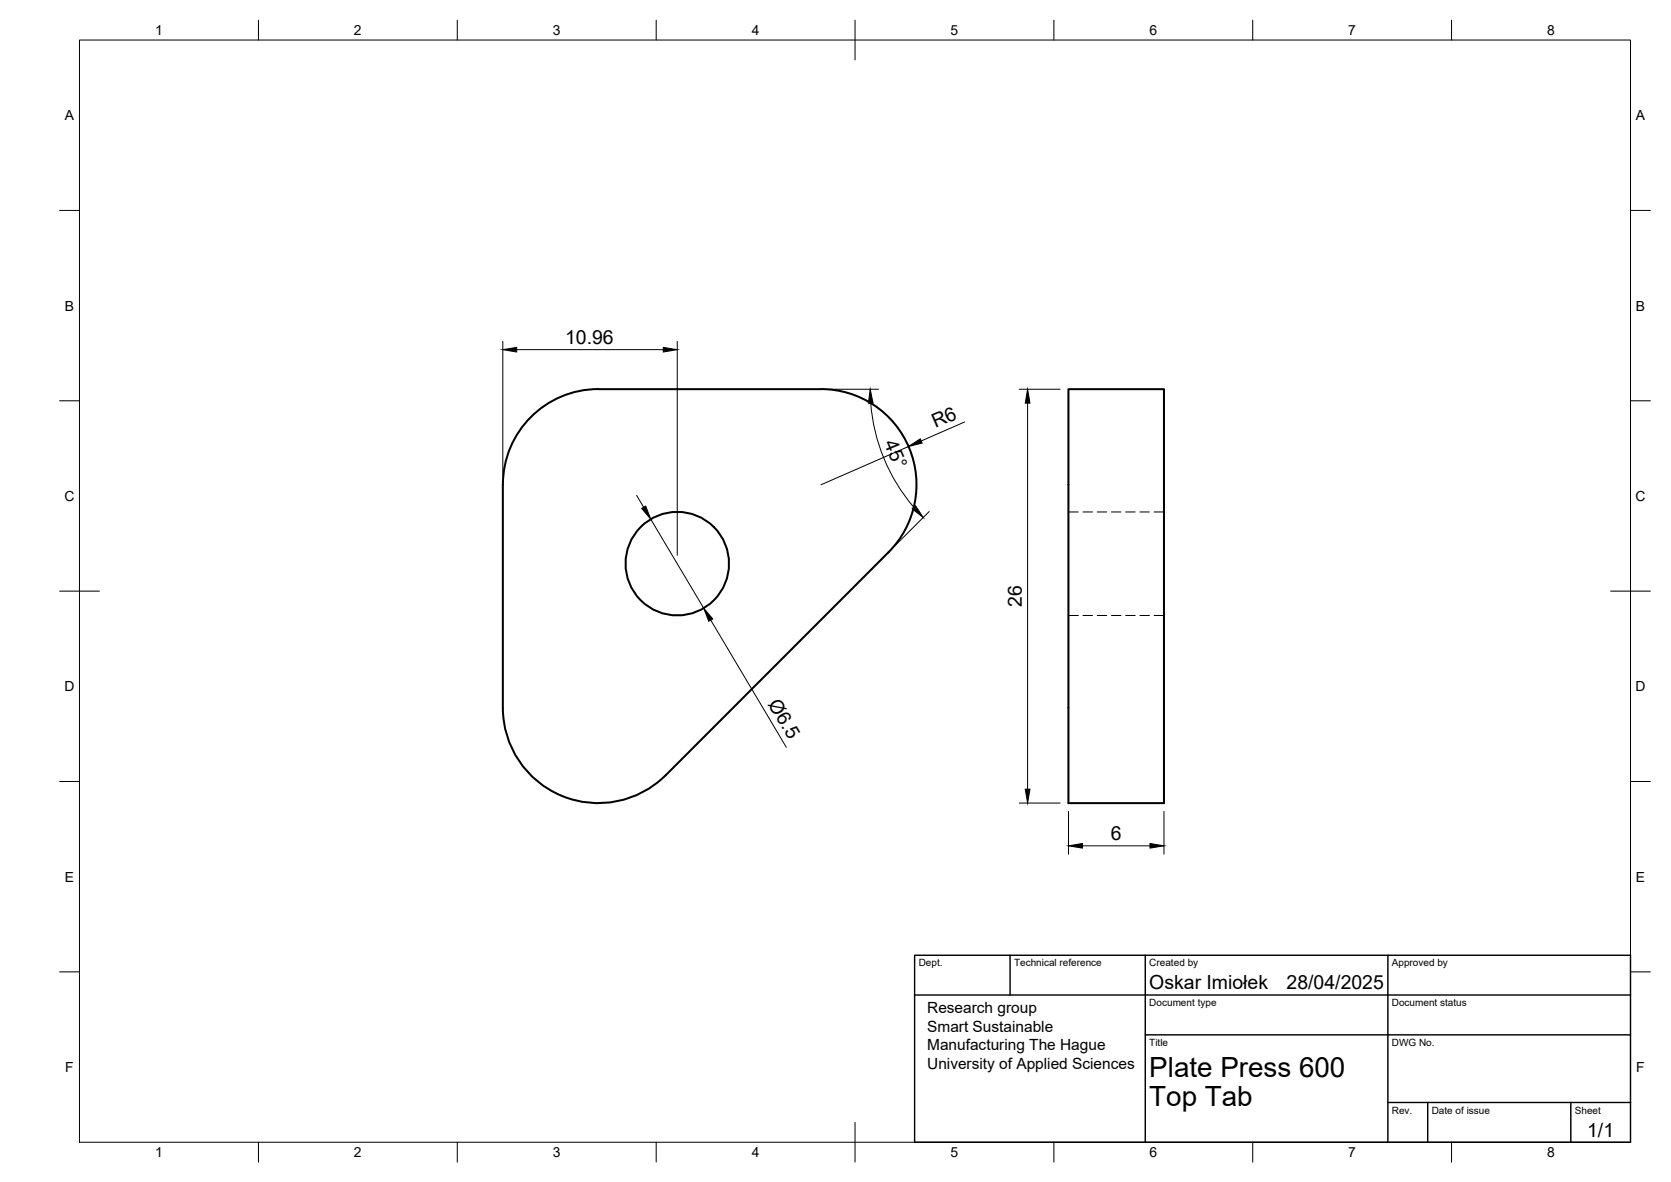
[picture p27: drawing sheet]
<svg xmlns="http://www.w3.org/2000/svg" width="420mm" height="297mm" viewBox="0 0 420 297" stroke-linecap="round" stroke-linejoin="round" font-family="sans-serif">
<defs><g id="words">
<g font-size="7">
<text x="289" y="270.6">Plate Press 600</text>
<text x="289" y="278.1">Top Tab</text>
</g>
<g font-size="4.9">
<text x="142.1" y="86.4">10.96</text>
<text x="235.2" y="107.7" transform="rotate(-24 235.2 107.7)">R6</text>
<text x="222.2" y="111.4" transform="rotate(67 222.2 111.4)">45°</text>
<text x="256.9" y="152.5" transform="rotate(-90 256.9 152.5)">26</text>
<text x="193" y="176.9" transform="rotate(59 193 176.9)">Ø6.5</text>
<text x="279.3" y="211.1">6</text>
<text x="289" y="248.5">Oskar Imiołek</text>
<text x="323.5" y="248.5">28/04/2025</text>
<text x="399.1" y="285.7">1/1</text>
</g>
<g font-size="3.9">
<text x="233.1" y="254.6">Research group</text>
<text x="233.1" y="259.3">Smart Sustainable</text>
<text x="233.1" y="263.9">Manufacturing The Hague</text>
<text x="233.1" y="268.6">University of Applied Sciences</text>
</g>
<g font-size="3.5">
<text x="39" y="8.8">1</text>
<text x="89" y="8.8">2</text>
<text x="139" y="8.8">3</text>
<text x="189" y="8.8">4</text>
<text x="239" y="8.8">5</text>
<text x="289" y="8.8">6</text>
<text x="339" y="8.8">7</text>
<text x="389" y="8.8">8</text>
<text x="16.3" y="30.2">A</text>
<text x="411.3" y="30.2">A</text>
<text x="16.3" y="78">B</text>
<text x="411.3" y="78">B</text>
<text x="16.2" y="125.9">C</text>
<text x="411.2" y="125.9">C</text>
<text x="16.2" y="173.7">D</text>
<text x="411.2" y="173.7">D</text>
<text x="16.3" y="221.6">E</text>
<text x="411.3" y="221.6">E</text>
<text x="16.4" y="269.4">F</text>
<text x="411.4" y="269.4">F</text>
<text x="39" y="290.8">1</text>
<text x="89" y="290.8">2</text>
<text x="139" y="290.8">3</text>
<text x="189" y="290.8">4</text>
<text x="239" y="290.8">5</text>
<text x="289" y="290.8">6</text>
<text x="339" y="290.8">7</text>
<text x="389" y="290.8">8</text>
</g>
<g font-size="2.5">
<text x="231" y="242.9">Dept.</text>
<text x="255" y="242.9">Technical reference</text>
<text x="289" y="242.9">Created by</text>
<text x="350" y="242.9">Approved by</text>
<text x="289" y="252.8">Document type</text>
<text x="350" y="252.8">Document status</text>
<text x="289" y="262.9">Title</text>
<text x="350" y="262.9">DWG No.</text>
<text x="350" y="279.9">Rev.</text>
<text x="360" y="279.9">Date of issue</text>
<text x="396" y="279.9">Sheet</text>
</g>
</g></defs>
<!-- layer: Visible -->
<g fill="none" stroke="#000" stroke-width=".51">
<path d="M150.4 97.8h56M150.4 97.8a24 24 0 0 0-24 24M206.4 97.8a24 24 0 0 1 22.2 14.8 24 24 0 0 1-5.2 26.2l-56 56a24 24 0 0 1-26.1 5.2 24 24 0 0 1-14.9-22.2v-56M268.6 97.8h24.1v104h-24.1z"/>
<circle cx="170.3" cy="141.6" r="13"/>
</g>
<!-- layer: Hidden -->
<g fill="none" stroke="#000" stroke-width=".25">
<path d="M268.6 128.7h2.5M272.3 128.7h2.4M275.9 128.7h2.4M279.5 128.7h2.4M283 128.7h2.4M286.6 128.7h2.4M290.2 128.7h2.5M268.6 154.7h2.5M272.3 154.7h2.4M275.9 154.7h2.4M279.5 154.7h2.4M283 154.7h2.4"/>
<path d="M286.6 154.7h2.4M290.2 154.7h2.5"/>
</g>
<!-- layer: BORDER -->
<g fill="none" stroke="#000" stroke-width=".25">
<path d="M20 10.1h390v276.9h-390zM65 5.1v5M115 5.1v5M165 5.1v5M215 5.1v10M265 5.1v5M315 5.1v5M365 5.1v5M15 52.9h5M410 52.9h5M15 100.7h5M410 100.7h5"/>
<path d="M15 148.6h10M405 148.6h10M15 196.4h5M410 196.4h5M15 244.2h5M410 244.2h5M65 287v5M115 287v5M165 287v5M215 282.1v9.9M265 287v5M315 287v5"/>
<path d="M365 287v5"/>
</g>
<!-- layer: TITLEBLOCK -->
<path d="M230 250h180M230 240.1h180v46.9h-180zM254 240.1v9.9M288 240.1v46.9M349 240.1v46.9M288 260.1h122M349 277.1h61M359 277.1v9.9M395 277.1v9.9" fill="none" stroke="#000" stroke-width=".36"/>
<!-- layer: FD_Dimensions -->
<g fill="none" stroke="#000" stroke-width=".25">
<path d="M126.4 85.8v33.9M129.9 87.9h36.9M170.3 85.8v53.8M208.5 97.8h12.4M256.3 97.8h10.3M218.9 101.3a45.6 45.6 0 0 0 10.9 26.2M228.4 112.2l-22 9.6M242.6 106l-11 4.8M258.4 101.3v97M160.1 124.5l1.7 3M163.6 130.5l13.3 22.3M233.6 128.6l-8.7 8.7"/>
<path d="M178.7 155.8l19 32M256.3 201.8h10.3M268.7 203.9v10.8M272.2 212.6h17M292.7 203.9v10.8"/>
</g>
<path d="M126.4 87.9l3.5-.6v1.2zM166.8 87.3l3.5 .6-3.5 .6zM218.8 97.8l.7 3.5h-1.1zM228.4 112.2l3-1.9 .5 1zM258.4 97.8l.6 3.5h-1.2zM161.4 127.8l.9-.6 1.3 3.3zM229.3 127.9l.9-.8 1.9 2.9zM176.9 152.8l2.3 2.7-1 .6zM257.8 198.3h1.2l-.6 3.5zM268.7 212.6l3.5-.6v1.1zM289.2 212l3.5 .6-3.5 .5z" fill="#000" stroke="#000" stroke-width=".25"/>
<use href="#words"/>
</svg>
